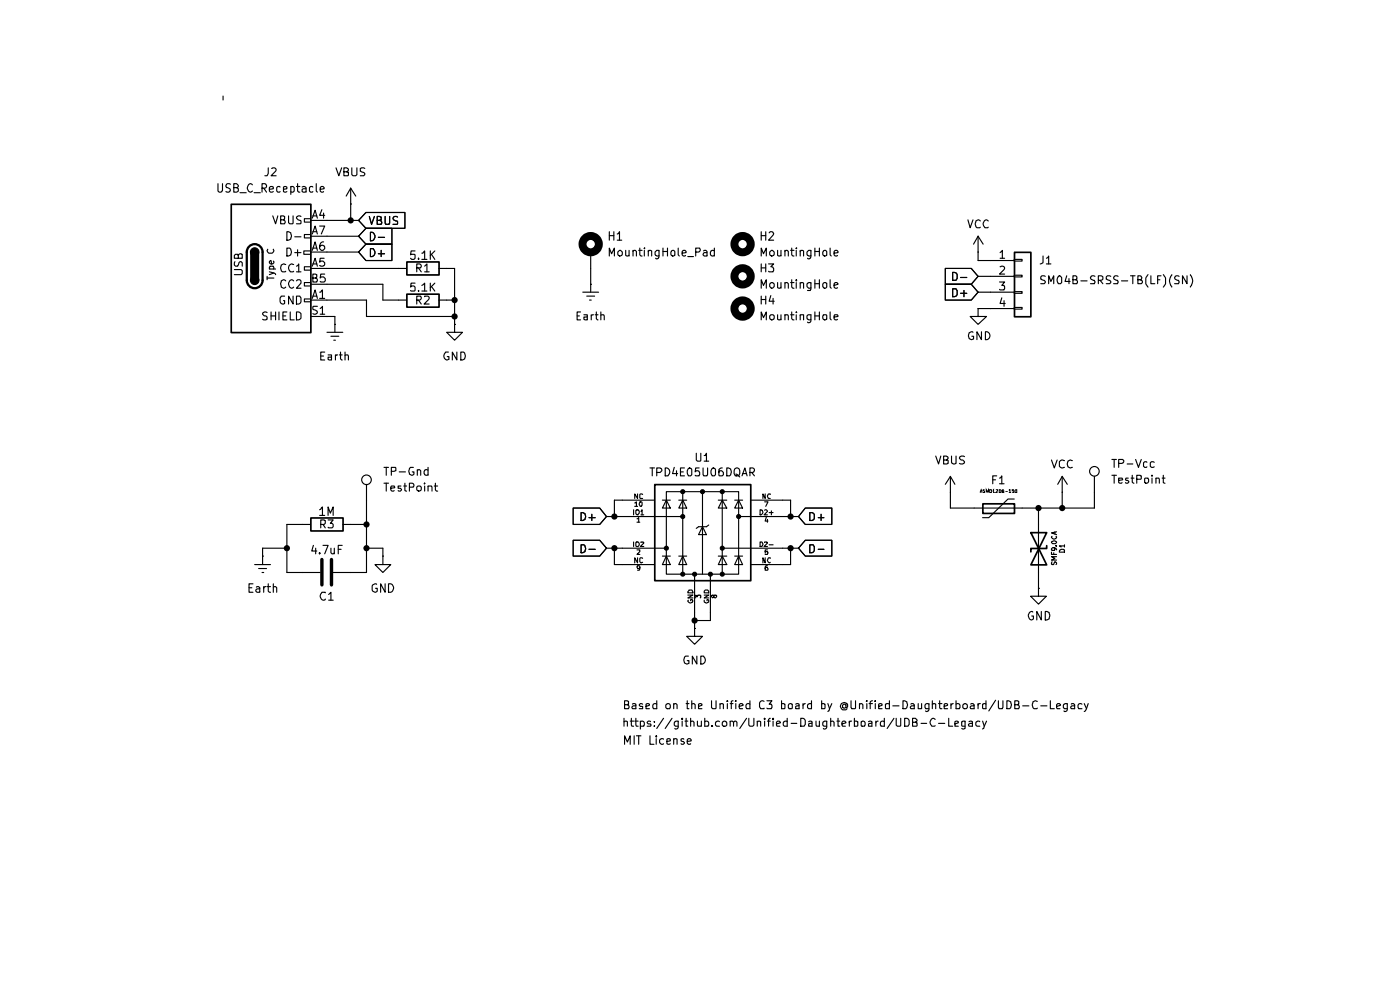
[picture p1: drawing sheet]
<svg xmlns="http://www.w3.org/2000/svg" width="210mm" height="148mm" viewBox="0 0 210 148" stroke-linecap="round" stroke-linejoin="round" font-family="sans-serif">
<g fill="none" stroke="#000" stroke-width=".17">
<path d="M33.4 14.4v.6M32.7 27.5v1.1l.2 .2 .4-.1 .1-.2v-1M34.5 27.6l-.1-.1-.4 .1-.1 .2 .1 .3 .5 .2v.2l-.2 .3-.4-.1M35.1 28.1h.5l.1-.2v-.1l-.2-.3h-.4v1.3h.4l.2-.2v-.3l-.2-.2M35.2 39.2l-.1 .5 .2 .2h.3l.2-.5 .2-.2h.2l.1 .2v.5M35.7 38.3l.3-.3 .3 .1v.6h-1.2v-.4l.2-.2h.3l.1 .6M36 28.9h.9M37.6 37.8h1.2v4.2h-1.2zM37.8 27.7a.37 .37 0 0 0-.4-.2 .37 .37 0 0 0-.2 .4l-.1 .2a.65 .65 0 0 0 .4 .7l.3-.2M38.1 28.9h.9M39.3 28.2l.6-.1 .1-.2-.1-.3-.6-.1v1.3M39.5 28.2l.5 .6"/>
<path d="M40.1 37.3l-.1 .3 .3 .3h.5l.3-.3-.1-.3M40.2 25.1v.9l-.2 .3h-.3M40.4 28.4l.6-.1v-.3l-.4-.1-.2 .2v.5l.2 .2 .4-.1M40.7 25.2l.4-.1 .2 .1 .1 .3-.8 .8h.8M40.9 32.3l.4 1.2 .4-1.2M41 39.1l.1 .3-.2 .1h-.3l-.2-.1v-.2l.2-.2 .1 .5M42 28l-.3-.1-.2 .2v.5l.2 .2 .3-.1M42.1 32.9h.4l.2-.1v-.4l-.6-.1v1.2h.6l.1-.3-.3-.3M42.5 28.4l.5-.1v-.3l-.2-.1-.3 .1v.7l.2 .1 .3-.1M42.8 39.6l-.3-.1-.3 .2-.1 .3 .1 .6 .1 .1 .5-.1M43 34.7l.6 .2 .1 .3-.1 .6-.3 .2h-.3zM43 37.2h.4l.2 .1 .1 .4-.1 .5-.3 .2h-.3z"/>
<path d="M43.3 32.3v1.1l.1 .1 .5-.1v-1.1M43.6 28l.3-.1 .2 .2v.5l-.2 .2-.3-.1M43.6 27.9v1.2M44 39.6a.55 .55 0 0 0-.7 .2 .55 .55 0 0 0 .1 .8l.1 .1 .5-.1M44.2 35.5h.9M44.2 37.8h.9M44.4 39.9l.4-.4v1.2M44.4 27.9h.6M44.6 27.5v1.1l.2 .2h.2M44.6 37.4v1M45.1 32.4l-.4-.1-.3 .3 .3 .3 .4 .2v.3l-.7 .1M45.3 28a.4 .4 0 0 1 .6 .1v.7"/>
<path d="M45.6 37.6h1v.5h-1zM45.6 32.8h1v.5h-1zM45.6 35.1h1v.5h-1zM45.6 40h1v.5h-1zM45.9 28.3l-.6 .1v.3l.2 .1 .4-.1M46.6 33h7.2M46.6 35.4h7.2M46.6 37.8h7.2M46.8 32.7l.4-1.2 .4 1.2M46.8 35.1l.4-1.2 .4 1.2M46.8 37.5l.4-1.3 .4 1.3M46.8 39.9l.4-1.2 .4 1.2"/>
<path d="M46.9 28l-.3-.1-.2 .2v.5l.2 .2 .3-.1M46.9 32.3h.6M46.9 34.7h.6M46.9 37.2h.6M46.9 39.5h.6M47.4 27.5v1.1l.2 .2M47.9 33.9h.8l-.5 1.2M48 28.4l.6-.1v-.2l-.2-.2h-.2l-.2 .2v.5l.2 .2 .3-.1M48.3 31.4l-.4 .9h.8M48.5 36.2a.55 .55 0 0 0-.6 .6v.5l.3 .2h.2l.3-.2-.1-.5-.2-.1h-.2l-.3 .3M48.5 31.9v.8M48.6 38.7h-.6l-.1 .6 .2-.2h.3l.3 .3-.1 .4-.2 .1-.5-.1"/>
<path d="M50.4 25.1l.4 1.2 .4-1.2M51.6 25.7h.6v-.2v-.3l-.6-.1v1.2h.6v-.5l-.2-.1M52.6 30.6h.1M52.6 28.2l-.7 1.2M52.6 28.2l.7 1.2M52.6 28.2v4.8M52.7 25.1v1.1l.2 .1h.4l.2-.1v-1.1M54.7 25.2l-.2-.1-.5 .1v.5l.5 .1 .2 .2v.2l-.2 .1h-.5M54.9 34.2h3.9v2.4h-3.9l-1.1-1.2zM54.9 31.8h5.8v2.4h-5.8l-1.1-1.2zM54.9 36.6h3.9v2.4h-3.9l-1.1-1.2zM55.4 32.4l.3 1.2 .4-1.2"/>
<path d="M55.5 34.8a.64 .64 0 0 1 .7 .6 .64 .64 0 0 1-.7 .7zM55.5 37.3h.5a.66 .66 0 0 1 .2 .7 .66 .66 0 0 1-.7 .4zM56.6 33l.5-.1v-.4l-.5-.1v1.2h.5l.1-.3-.1-.2-.2-.1M56.7 35.6h1M56.7 38h1M57.1 37.5v.9M57.7 32.4l.1 1.2h.5l.1-1.2M59.6 32.5l-.4-.1-.3 .3 .1 .2 .6 .3v.3l-.7 .1M62.2 37.6h-.6v.6l.5-.1 .1 .6-.1 .2h-.4l-.1-.2M62.7 38.7l.1 .1-.1 .1v-.2v.2M63.2 37.9h.2l.3-.3v1.3M63.2 38.9h.8"/>
<path d="M63.7 39.9l.3-.4v1.2M64.5 37.6v1.3M64.7 38.1l.5 .8M65.2 37.6l-.7 .7M88.6 37.8v6M91.4 38.4v-1.2l.3 .8 .4-.8v1.2M91.4 34.7v1.3M91.4 35.3h.6M92 34.7v1.3M92.5 35.1l.4-.4v1.3M92.5 36h.7M92.6 37.8l.3-.3h.1l.3 .3-.1 .5-.2 .1-.3-.1z"/>
<path d="M93.8 37.5v.8l.2 .1 .3-.1M94.3 37.5v.9M94.9 37.7l.2-.2h.1l.2 .2v.7M94.9 37.5v.9M95.8 37.5h.5M95.9 37.2v1l.2 .2h.2M96.6 37.2v.1l.1-.1-.1 .1M96.6 37.5v.9M97.2 37.7l.2-.2 .3 .1v.8M97.2 37.5v.9M98.8 37.5v1a.33 .33 0 0 1-.4 .3l-.1-.1M98.8 37.6l-.3-.1-.3 .3 .1 .5 .2 .1 .3-.1"/>
<path d="M99.4 37.2v1.2M99.4 37.7h.7M100.1 37.2v1.2M100.7 37.6l.3-.1 .2 .2v.6l-.2 .1-.3-.1-.1-.2zM101.7 37.2v1l.2 .2M102.3 37.9l.6-.1v-.1l-.2-.2h-.3l-.1 .2v.5l.1 .2 .4-.1M103.1 38.4h.9M104.3 37.8l.6-.1 .1-.2-.1-.3h-.6v1.2M105.5 37.6l.3-.1 .2 .2v.7M106 37.8h-.4l-.2 .3 .2 .3 .4-.1M107.1 37.6l-.2-.1a.33 .33 0 0 0-.4 .3v.3a.36 .36 0 0 0 .6 .2M107.1 37.2v1.2"/>
<path d="M114.1 38.4v-1.2l.4 .8 .4-.8v1.2M114.1 34.7v1.3M114.1 39.5v1.2M114.1 35.3h.7M114.8 34.7v1.3M114.8 39.5v1.2M115.2 39.5h.8l-.4 .5a.33 .33 0 0 1 .4 .2l-.1 .5-.7-.1M115.3 34.9l.2-.2h.2l.2 .1 .1 .3-.8 .9h.8M115.7 37.5h.1l.3 .3v.3l-.3 .3-.3-.1-.1-.2v-.3zM116.6 37.5v.8l.2 .1 .3-.1M117.1 37.5v.9M117.7 37.7l.2-.2h.1l.2 .2v.7"/>
<path d="M117.7 37.5v.9M118.5 37.5h.5M118.7 37.2v1l.2 .2h.1M119.4 37.2v.1l.1-.1-.1 .1M119.4 37.5v.9M120 37.7l.1-.2 .4 .1v.8M120 37.5v.9M121.6 37.5v1a.33 .33 0 0 1-.4 .3l-.1-.1M121.6 37.6l-.4-.1-.2 .3 .1 .5 .1 .1 .4-.1M122.2 37.2v1.2M122.2 37.7h.7M122.9 37.2v1.2"/>
<path d="M123.4 37.6l.4-.1 .2 .2v.6l-.2 .1-.4-.1v-.2zM124.5 37.2v1l.1 .2M125.1 37.9l.5-.1v-.1l-.1-.2h-.3l-.1 .2v.5l.1 .2 .4-.1M145.1 32.9l.4 1.2 .4-1.2M146.6 37.8h.1M146.6 35.4l-.6 1.2M146.6 35.4l.8 1.2M146.6 35.4v3.6h5.5M147 33.1l-.4-.2-.3 .2-.1 .3 .1 .6 .2 .1 .5-.1M148.2 33.1a.34 .34 0 0 0-.6 0l-.2 .3 .1 .5 .2 .2 .5-.1M149.9 37.8l.4-.3v1.2M149.9 40l.5-.1 .1 .1 .1 .2-.7 .9h.7"/>
<path d="M149.9 38.7h.7M152.1 38.9h1.1v.2h-1.1zM156.4 38.4v1l-.4 .1M156.9 38.7l.3-.3v1.1M156.9 39.5h.7M35.1 40.4h1.1l.1 .2v.4l-.1 .1h-1.1M40 46.8l-.4-.1-.2 .3 .2 .3h.3l.1 .2v.3l-.1 .1-.5-.1M40 41.4v.5M40 41.7h1.1M40.4 40.7l.7 .2 .2 .2M40.4 40.3h.9M40.5 40.3l-.1-.1 .1-.3h.5l.1 .1-.1 .3"/>
<path d="M40.6 46.7v1.2M40.6 47.3h.7M41.1 40.9l-.7 .2M41.3 46.7v1.2M41.8 46.7v1.2M42.4 47.3h.4M42.7 44.4h-.5l-.2 .2v.6a.43 .43 0 0 0 .7 .3v-.5h-.2M42.8 42.1l-.3-.2-.3 .2-.1 .3 .1 .6 .3 .2 .3-.2M43 46.7h-.6v1.2h.6M43.5 46.7v1.2h.6M43.9 44.4v1.2l-.6-1.2v1.2M44 42.1a.34 .34 0 0 0-.6 0 .68 .68 0 0 0 .4 1.1l.2-.2"/>
<path d="M44.4 42.1l.2-.2h.4l.1 .2v.3l-.7 .8h.7M44.4 44.4h.6l.1 .2v.6l-.3 .4h-.4zM44.4 46.7h.4l.3 .3v.7l-.3 .2h-.4zM44.4 40.7h.7M45.6 42.3h1v.5h-1zM45.6 44.8h1v.4h-1zM46.6 40.2h14.4M46.6 42.6h10.8v2.4h3.6M46.6 45h8.3v2.4h13.3M46.6 47.4h3.6v2.4M46.8 44.7l.4-1.3 .4 1.3M46.9 41.7h.4l.2-.2v-.4h-.6v1.1h.6l.1-.3-.3-.2"/>
<path d="M46.9 44.4h.6M47.6 45.9l-.7 .1v.3l.6 .3 .1 .1-.1 .3-.2 .1-.4-.1M47.9 43.8h.2l.2-.4v1.3M47.9 44.7h.8M48 46.2l.3-.3v1.2M48 47.1h.7M48.1 53.3h.4M48.7 41.1h-.6l-.1 .6 .2-.2h.3l.3 .2v.4l-.2 .1h-.6M48.7 52.7h-.6v1.2h.6M49 49.8h2.4M49.2 53.2h.5v.7M49.6 50.4h1.2"/>
<path d="M49.7 53.4l-.5 .1v.3l.2 .1 .3-.1M50 51h.3M50.2 48.6h.1M50.3 53.2v.7M50.6 53.2h-.2l-.1 .1M50.9 53.2h.4M51.1 52.7v1.1l.2 .1M51.7 53.3l.5-.1v.7M51.7 52.7v1.2M62.2 42.4h-.6v.6l.1-.2h.4l.1 .2v.5l-.1 .1-.5-.1M62.5 45l.6-.1 .1-.2-.1-.3h-.6v1.2M62.5 40.1h.6l.1-.1-.1-.4-.6-.1v1.2"/>
<path d="M62.7 43.5l.1 .1-.1-.1v.1M62.7 45l.5 .6M62.7 40.1l.5 .6M63.2 42.8l.5-.4v1.2M63.2 43.6h.8M63.7 44.4h.5l.1 .1v.2l-.7 .9h.7M63.7 40.7h.6M64.5 42.4v1.2M64.7 42.9l.5 .7M65.2 42.4l-.7 .7M65.8 40.2h2.4v8.4M65.8 45h2.4"/>
<path d="M67.2 52.7h-.4a.67 .67 0 0 0-.3 .7 .67 .67 0 0 0 .6 .5l.2-.1v-.4h-.2M68.2 48.6v1.2h1.1l-1.1 1.2-1.2-1.2h1.2M68.2 48.6h.1M68.5 52.7v1.2l-.7-1.2v1.2M69.1 52.7h.4l.2 .2 .1 .4-.1 .5-.4 .1h-.2zM86.5 47.3h.4M87 46.7h-.5v1.2h.5M87.4 43.8h2.3M87.5 47.2h.6v.7M88 44.4h1.2M88.1 47.4l-.6 .1v.3l.2 .1 .4-.1M88.4 45h.2"/>
<path d="M88.6 42.6h.1M88.6 47.2v.7M89 47.2h-.2l-.2 .1M89.2 47.2h.5M89.4 46.7v1.1l.3 .1M90.1 47.2h.4l.1 .7M90.1 46.7v1.2M114.1 43.2v-1.3l.4 .9 .4-.9v1.3M114.1 47.9v-1.2l.4 .9 .4-.9v1.2M114.1 44.4v1.2M114.1 40.1h.7M114.1 44.9h.7"/>
<path d="M114.8 44.4v1.2M115.4 47.3l.2-.1h.3l.2 .1-.1 .5-.2 .1-.3-.1zM115.5 42.4l.3-.1 .3 .3v.3l-.3 .3h-.1l-.3-.3zM115.6 44.3l-.3 .8h.8M115.9 44.7v.9M116.6 42.3v.8l.3 .1 .2-.2M116.6 47.2v.6l.2 .1 .3-.1M117.1 42.3v.9M117.1 47.2v.7M117.7 42.4l.3-.1 .2 .2v.7M117.7 47.2h.4l.1 .7M117.7 42.3v.9"/>
<path d="M117.7 47.2v.7M118.5 42.3h.5M118.5 47.2h.5M118.7 41.9v1.1l.2 .2h.1M118.7 46.7v1.1l.2 .1h.1M119.4 41.9v.2l.1-.1-.1-.1v.2M119.4 46.7l.1 .1-.1-.1v.1M119.4 42.3v.9M119.4 47.2v.7M120 42.4l.1-.1 .4 .1v.8M120 47.2h.5v.7M120 42.3v.9"/>
<path d="M120 47.2v.7M121.6 42.3v1l-.1 .2h-.4M121.6 42.4l-.4-.1-.2 .3v.3l.2 .3 .4-.1M121.6 47.8l-.1 .1-.4-.1-.1-.5 .2-.1h.4v.9l-.3 .2h-.2M122.2 47.3h.7M122.2 41.9v1.3M122.2 46.7v1.2M122.2 42.5h.7M122.9 41.9v1.3M122.9 46.7v1.2M123.4 42.4l.2-.1 .4 .1v.6l-.2 .2a.33 .33 0 0 1-.4-.3zM123.4 47.2h.6v.6l-.2 .1-.4-.1v-.1z"/>
<path d="M124.5 41.9v1.1l.1 .2M124.5 46.7v1.1l.1 .1M125.1 42.8l.5-.2-.1-.3h-.3l-.1 .2v.5l.1 .2 .4-.1M125.1 47.5l.5-.1v-.2h-.5v.1v.5l.1 .1 .4-.1M141.7 40.2h3.9l1 1.2-1 1.2h-3.9zM141.7 42.6h3.9l1 1.2-1 1.2h-3.9zM142.8 40.8a.52 .52 0 0 1 .7 .3v.6l-.2 .3h-.5zM142.8 43.3h.5l.2 .2v.6a.52 .52 0 0 1-.7 .3zM144 41.6h.9M144 43.9h.9M144.5 43.5v.9M145.9 49.8l-.3-.1a.61 .61 0 0 0-.4 .6 .61 .61 0 0 0 .5 .6l.3-.1v-.4h-.3"/>
<path d="M146.6 46.2v1.2h1.3l-1.3 1.2-1.1-1.2h1.1M146.6 46.2h.1M146.6 43.8h5.5M146.6 41.4h5.5M146.6 46.2h5.5M147.2 49.7v1.2l-.7-1.2v1.2M147.7 49.7a.6 .6 0 0 1 .7 .6 .6 .6 0 0 1-.7 .6zM149.9 42.2h.7l-.4 .6h.3l.1 .1-.1 .5-.6-.1M150.2 44.6l-.3 .9h.8M150.5 45v.9M152.1 41.2h1.1v.3h-1.1zM152.1 43.7h1.1v.2h-1.1z"/>
<path d="M152.1 46.1h1.1v.2h-1.1zM156.7 41.4l-.5-.1-.2 .2v.3l.5 .2 .2 .2v.1l-.2 .2h-.5M157.2 42.5v-1.2l.4 .9 .4-.9v1.2M158.7 41.4l.2-.1 .3 .3v.7l-.2 .2h-.3v-.1a.83 .83 0 0 1 0-1zM159.9 41.3l-.2 .9h.7M160.3 41.7v.8M160.9 41.9l.6-.1v-.3l-.2-.2h-.4v1.2h.6v-.3l-.2-.3M162.1 42.1h.9M164.2 41.4l-.2-.1-.4 .1-.1 .2 .1 .2 .5 .2 .1 .3-.1 .2h-.6M164.7 42l.6-.1 .1-.4-.3-.2h-.4v1.2M164.9 42l.5 .5M166.5 41.4l-.5-.1-.1 .2v.3l.5 .2 .1 .2v.1l-.1 .2h-.5"/>
<path d="M167.6 41.4l-.1-.1-.5 .1v.2v.2l.6 .2v.3v.2h-.6M168.1 42.1h1M169.5 41.3h.7M169.8 41.3v1.2M170.6 41.9l.5-.1 .1-.1-.1-.3-.5-.1v1.2h.5l.2-.2v-.1l-.1-.2-.3-.1M172.1 41.1l-.3 .6v.8l.3 .5M172.6 41.3v1.2h.5M173.6 41.9h.3M174.1 41.3h-.5v1.2M174.4 41.1l.4 .6v.8l-.4 .5M175.7 41.1a1.44 1.44 0 0 0 0 1.9M176.8 41.4l-.2-.1-.4 .1-.1 .2 .1 .2 .5 .2 .1 .3-.1 .2h-.6"/>
<path d="M178 41.3v1.2l-.7-1.2v1.2M178.5 41.1a1.44 1.44 0 0 1 0 1.9M46.6 78.6h-3.6v7.2h5M47.9 76.4l.4-.5v1.3M47.9 77.2h.8M48.1 78.6h.5l.2-.2v-.4l-.7-.1v1.2M48.4 78.6l.4 .5M49.2 77.2v-1.3l.3 1 .5-1v1.3M49.2 77.9h.8l-.5 .5h.3l.2 .2v.3l-.2 .2-.6-.1M51.4 78.6h3.5M54.9 72.6v13.2h-4.9M57.6 72.4h.7"/>
<path d="M57.6 70h.7M57.9 70v1.2M57.9 72.4v1.2M58.6 73.2l.6-.1-.1-.3h-.4l-.1 .2v.4l.2 .2 .3-.1M58.7 70.6l.7-.1v-.4l-.7-.1v1.2M59.9 70.7h.9M60.1 72.8h-.4v.4h.3l.2 .2-.2 .2-.3-.1M60.5 72.8h.5M60.7 72.4v1.1l.3 .1M61.4 73h.6l.1-.2-.1-.3-.6-.1v1.2M62 70h-.4l-.2 .2-.1 .3 .1 .5 .3 .2 .3-.1 .1-.4h-.3M62.5 73l.2-.2h.3l.2 .2-.1 .5-.2 .1-.3-.1z"/>
<path d="M62.6 70.5l.1-.1h.2l.2 .1v.7M62.6 70.4v.8M63.7 72.4l-.1 .1 .1-.1v.1M63.7 72.8v.8M64.2 72.9l.5-.1 .1 .8M64.2 70.4h-.2a.33 .33 0 0 0-.4 .2v.4a.34 .34 0 0 0 .2 .2 .34 .34 0 0 0 .4-.1M64.2 70v1.2M64.2 72.8v.8M65.1 72.8h.5M65.3 72.4v1l.1 .2h.2M85.9 76.1h4l1 1.3-1 1.2h-4zM87.1 76.8l.6 .2 .1 .3-.1 .5-.3 .2h-.3z"/>
<path d="M88.3 77.6h.9M88.7 77v1M90.9 77.4h11.5M95 76.4v.7M95.2 75.4l.2-.2v.7M95.2 75.9h.4M95.3 76.5l.2-.1 .3 .1a.48 .48 0 0 1-.1 .6h-.2l-.2-.1zM95.5 77.7l.3-.1v.6M95.5 78.2h.4M95.6 74v.7l-.4-.7v.7M95.9 75.2l.4 .1-.1 .6h-.2l-.2-.3zM96.1 76.6l.2-.2v.7"/>
<path d="M96.1 77.1h.4M96.4 74.1l-.1-.1-.4 .1v.5l.5 .1M97.5 70.1h.6M97.8 70.1v1.2M98.1 74.9h-6v2.5M98.5 70.8h.5l.2-.3a.33 .33 0 0 0-.2-.4h-.5v1.2M99.3 74.9h1.2M99.7 70.1a.66 .66 0 0 1 .7 .4 .66 .66 0 0 1-.2 .8h-.5zM99.9 73.7h10.8v12.3h-10.8zM99.9 74.9l.6 1.2h-1.2zM101.1 70l-.3 1h.8M101.4 70.5v.8"/>
<path d="M101.8 74.9h1.2M102 70.7h.4M102.2 73.4h.4l.1 .3-.1 .2h-.4l-.1-.2zM102.2 77.2h.4l.1 .2-.1 .2h-.4l-.1-.2zM102.4 74.9l.6 1.2h-1.2zM102.4 73.7v12.3M102.6 70.1h-.6v1.2h.6M103.2 70.2l.3-.1 .2 .3v.7l-.2 .2h-.3v-.1a.78 .78 0 0 1 0-1zM104.4 67.9v1l.2 .2 .5-.1v-1.1M104.8 70.1h-.5l-.1 .6 .2-.2 .4 .1 .1 .2-.1 .5-.6-.1M105.1 73.4h.4l.1 .3-.1 .2h-.4l-.1-.2zM105.3 78.9l.6 1.2h-1.2z"/>
<path d="M105.3 73.7v12.3M105.4 70.1l.1 1.2h.5l.1-1.2M105.6 68.2h.1l.2-.3v1.2M105.6 69.1h.7M106.3 78.7l-.4 .2h-1.2l-.3 .3M106.8 70.2l.2-.1 .3 .3v.7l-.2 .2h-.3v-.1a.78 .78 0 0 1 0-1zM107.7 74.9h1.3M108.1 73.4h.4l.1 .3-.1 .2h-.4l-.1-.2zM108.3 74.9l.7 1.2h-1.3zM108.3 70.1h-.2l-.3 .3v.8l.5 .1 .2-.2v-.3l-.3-.3h-.3l-.1 .3M108.3 73.7v12.3M109 70.1l.6 .2v.5v.3l-.2 .2h-.4z"/>
<path d="M110.2 70.3a.41 .41 0 0 1 .6 0l.1 .7-.2 .3h-.5l-.1-.3zM110.2 74.9h1.1M110.3 71l.3 .1 .3 .4M110.5 77.2h.4l.1 .2-.1 .2h-.4l-.1-.2zM110.7 74.9l.6 1.2h-1.1zM110.7 77.4h9M111.3 71.3l.4-1.2 .3 1.2M111.3 71h.6M112.4 70.8l.6-.1 .1-.2-.1-.3-.6-.1v1.2M112.5 74.9h6v2.5M112.7 70.8l.4 .5M114 76.4l.3 .1 .1 .2a.42 .42 0 0 1-.4 .4z"/>
<path d="M114.6 75.2h.5l-.3 .7M114.6 76.5l.3-.1 .2 .2-.5 .5h.5M114.7 74v.7l-.3-.7v.7M114.9 77.5l-.2 .6h.4M115.1 77.8v.4M115.3 76.8h.6M115.5 74.1v-.1h-.3l-.1 .3v.3l.4 .1M115.7 76.5v.6M120.7 76.1h4v2.5h-4l-1-1.2zM121.4 76.8h.4l.3 .2v.7l-.3 .3h-.4zM122.7 77.6h.8M123.1 77v1"/>
<path d="M140.3 68.3l.4 1.2 .4-1.2M141.5 68.9h.4l.3-.2-.1-.3-.6-.1v1.2h.5l.2-.1v-.4l-.3-.1M142.5 73.7h.1M142.5 71.4v4.7h21.6v-4.7M142.5 71.4l-.8 1.2M142.5 71.4l.7 1.2M142.7 68.3v1l.2 .2 .4-.1v-1.1M144.6 68.4l-.5-.1-.3 .3 .3 .3h.3l.2 .3-.1 .2-.1 .1-.6-.1M148.8 71.9h.5M149.4 71.3h-.6v1.2M149.9 71.6l.3-.3v1.2M149.9 72.5h.6"/>
<path d="M152.1 74.8h-1l-2.8 2.8h-1M155.7 76.1v12M157.6 68.9l.5 1.2 .4-1.2M158.2 79.7v.3M158.4 79.7l-.8 .1 .8 .3M159.3 73.7h.1M159.3 71.4l-.7 1.2M159.3 71.4l.7 1.2M159.3 71.4v4.7M159.6 69h-.1a.45 .45 0 0 0-.7 .2v.6a.52 .52 0 0 0 .8 .2M160.8 69l-.3-.1a.6 .6 0 0 0-.5 .6 .6 .6 0 0 0 .5 .6l.3-.1M166.7 71.2h.7"/>
<path d="M166.7 68.8h.7M167 68.8v1.2M167 71.2v1.2M167.7 72l.6-.1-.1-.3h-.5v.7l.2 .1 .3-.1M167.7 69.4h.5a.33 .33 0 0 0 .3-.4l-.2-.2h-.6v1.2M169 69.5h.8M169.2 71.6h-.4l-.1 .2 .1 .2h.3l.1 .2-.1 .2-.4-.1M169.6 71.6h.4M169.8 71.2v1l.2 .2M170.3 68.8l.4 1.2 .4-1.2M170.4 71.8h.6l.1-.5-.7-.1v1.2M171.6 71.7l.5-.1 .1 .2-.1 .5-.1 .1-.4-.1z"/>
<path d="M172 69.3l-.4-.1-.2 .1v.5l.2 .2 .4-.1M172.7 71.2l-.1 .1h.2l-.1-.1v.1M172.7 71.6v.8M173.1 69.3l-.5-.1-.1 .1v.5l.1 .2 .5-.1M173.3 71.7l.4-.1 .1 .8M173.3 71.6v.8M174.2 71.6h.5M174.4 71.2v1.1l.3 .1M37.3 88.1h.5M37.9 87.5h-.6v1.2h.6M38.2 84.6h2.4M38.4 88l.4-.1 .1 .2v.6"/>
<path d="M38.8 85.2h1.2M38.9 88.1l-.4 .1-.1 .2v.2l.1 .1 .4-.1M39.3 85.8h.2M39.4 83.3h.1M39.5 87.9v.8M39.9 87.9l-.4 .1v.1M40 87.9h.6M40.2 87.5v1.1l.2 .1h.2M41 88l.3-.1 .2 .2v.6M41 87.5v1.2M43 82.1h-3.6v2.5M47 81.7l-.3 .8h.8"/>
<path d="M47.3 82.1v.9M47.9 82.8l.1 .1-.1 .1-.1-.1 .1-.1v.2M48.4 81.7h.8l-.5 1.3M48.8 88.8v-.1h-.5a.66 .66 0 0 0-.3 .7 .66 .66 0 0 0 .6 .5l.2-.2M49.3 89.1l.3-.4v1.2M49.3 89.9h.7M49.6 82.1v.7l.2 .2h.2l.1-.2M50.1 82.1v.9M50.7 82.3h.4M51.3 81.7h-.6v1.3M54.9 82.1h2.5v1.2M56.5 87.5h-.3l-.3 .1-.1 .2 .1 .8 .3 .1 .3-.1 .1-.5h-.3"/>
<path d="M57.4 83.3v1.3h1.2l-1.2 1.2-1.2-1.2h1.2M57.4 83.3h.1M57.7 87.5v1.2l-.6-1.2v1.2M58.3 87.5a.65 .65 0 0 1 .7 .6 .65 .65 0 0 1-.7 .6zM85.9 80.9h4l1 1.2-1 1.2h-4zM87.1 81.6h.4l.2 .2 .1 .3-.1 .5-.3 .2h-.3zM88.3 82.3h.9M90.9 82.1h9M92.1 82.1v2.5h6M95 81.2v.7M95.3 81.3l.4-.1a.41 .41 0 0 1 0 .7l-.4-.1zM95.5 82.4h.4v.2l-.4 .5h.4"/>
<path d="M95.6 83.6v.7l-.4-.7v.7M95.9 85l-.1 .2h-.2l-.1-.4h.1h.3l-.1 .6h-.2M96.1 81.3v-.1h.3l.1 .2-.5 .5h.5M96.4 83.7l-.1-.1-.4 .1v.5l.2 .1 .3-.1M99.3 83.3h1.2M99.7 81.9h.4l.1 .2-.1 .2h-.4l-.1-.2zM99.9 83.3l.6 1.3h-1.2zM101.8 83.3h1.2M102.2 85.8h.4l.1 .2-.1 .2h-.4l-.1-.2zM102.4 83.3l.6 1.3h-1.2zM103.1 89.2h.8l-.8 .4h.8M103.2 89.9l-.1 .2 .4 .2a.34 .34 0 0 0 .3-.1 .34 .34 0 0 0 0-.4h-.3v.2"/>
<path d="M103.2 98.3h-.4l-.2 .2-.1 .3 .1 .5 .4 .2 .3-.1v-.4h-.3M103.3 88.4h.4l.2 .4h-.8zM103.9 85.8h.4l.1 .2-.1 .2h-.4l-.1-.2zM104.1 94.1v1.2h1.2l-1.2 1.2-1.1-1.2h1.1M104.1 94.1h.1M104.1 86v8.1M104.3 89.6v-.4l.3 .2v-.2h.4h.1l-.1 .4M104.5 98.3v1.2l-.7-1.2v1.2M105.1 98.3h.4a.66 .66 0 0 1 .2 .7 .66 .66 0 0 1-.6 .5zM105.6 89.9v.3l.2 .1 .5-.1-.1-.4h-.2v.2M105.6 89.2h.7l-.7 .4h.7M105.6 88.6l.1-.2h.4l.2 .2v.2h-.7z"/>
<path d="M106.3 85.8h.4l.1 .2-.1 .2h-.4l-.1-.2zM106.5 86v7h-2.4M107 89.2h.1h.3v.2l-.1 .2-.3-.1-.1-.3h-.2v.2l.1 .2 .2-.2M107.7 83.3h1.3M108.1 81.9h.4l.1 .2-.1 .2h-.4l-.1-.2zM108.1 85.8h.4l.1 .2-.1 .2h-.4l-.1-.2zM108.3 83.3l.7 1.3h-1.3zM108.3 82.1h11.4M110.2 83.3h1.1M110.7 83.3l.6 1.3h-1.1zM114 81.2h.2l.2 .2-.2 .5h-.2zM114.6 81.3v-.1h.4l.1 .2-.5 .5h.5"/>
<path d="M114.7 83.6v.7l-.3-.7v.7M115.1 82.4h-.4v.3v-.1l.4 .1v.4h-.4v-.1M115.1 84.8h-.3l-.1 .1v.5l.4-.1v-.3h-.3l-.1 .2M115.3 81.6h.6M115.5 83.7v-.1h-.3l-.1 .3 .2 .4 .2-.1M118.5 82.1v2.5h-6M120.7 80.9h4v2.4h-4l-1-1.2zM121.4 81.6h.5l.2 .3v.6l-.3 .3h-.4zM122.7 82.3h.8M154.9 91.7a.33 .33 0 0 0-.6 .1 .68 .68 0 0 0 .4 1.1l.2-.2v-.4h-.2M155.7 88.1v1.2h1.2l-1.2 1.2-1.2-1.2h1.2M155.7 88.1h.1"/>
<path d="M156.1 91.6v1.3l-.7-1.3v1.3M156.7 91.6l.6 .2 .1 .3-.1 .6-.3 .2h-.3zM157.6 82.7v.4h.8M157.6 81.2a.43 .43 0 0 1 .5-.2 .43 .43 0 0 1 .3 .3l-.2 .1h-.4zM157.7 84.2l-.1 .1 .1 .3h.3l.2-.4 .2 .1-.1 .3M157.7 80.3l-.1 .2 .4 .3 .3-.1 .1-.2-.1-.2M158 82l.2 .2-.1 .3-.5-.1a.39 .39 0 0 1 .4-.3 .39 .39 0 0 1 .4 .3M158 82.8v.3M158.3 81.8v-.1l.1 .1M158.4 83.4h-.8l.6 .3-.6 .2h.8M158.9 82.4l.2-.1 .5 .1v.3h-.8zM159.6 81.8h-.8l.3 .2"/>
<path d="M159.6 81.6v.4M93.6 108.1l.1-.1 .4 .1v.7M93.6 107.6v1.2M93.6 105.6l.6-.1v-.4l-.6-.1v1.2h.6l.1-.4-.2-.2M93.6 111.5v-1.3l.5 1 .4-1v1.3M94.5 108h.5M94.7 107.6v1v.2h.3M94.8 105.5l.1-.1 .4 .1v.7h-.5l-.1-.3 .2-.2h.4M95.1 110.2v1.3M95.2 108h.5M95.3 107.6v1l.1 .2h.3M95.4 110.2h.7"/>
<path d="M95.8 110.2v1.3M96 108.1a.36 .36 0 0 1 .6 .2l-.1 .5h-.5M96 108v1.2M96.4 105.5l-.4-.1-.2 .2 .2 .2h.4v.4h-.6M96.9 105.8l.5-.1v-.2l-.2-.1-.3 .1v.7h.5M97.5 110.2v1.3h.5M97.5 108.1l-.3-.1-.2 .2 .2 .3h.3l.1 .1-.1 .2h-.5M98.1 108.7l-.1 .1 .1-.1v.1M98.1 108.1v.1l-.1-.1 .1 .1M98.4 110.2v.2l.1-.1-.1-.1v.2M98.4 110.7v.8M98.5 105v1.2h-.5l-.1-.5a.36 .36 0 0 1 .6-.2"/>
<path d="M99.5 110.7h-.4l-.2 .2v.4l.2 .2 .4-.1M99.5 107.6l-1 1.5M99.9 105.5l.2-.1 .3 .1 .1 .2-.1 .5h-.4l-.2-.2zM100 111.1l.5-.1v-.3h-.2h-.3v.7l.2 .1 .3-.1M100.8 107.6l-1.1 1.5M101 105.5l.3-.1 .2 .2v.6M101 110.7h.2h.3v.8M101 105.4v.8M101 110.7v.8M101.7 108v1l-.3 .2-.2-.1M101.7 108.1l-.4-.1-.2 .3v.3l.2 .2h.4M102.3 107.6l-.1 .1 .1 .1 .1-.1-.1-.1v.2"/>
<path d="M102.3 108v.8M102.5 110.7h-.1h-.3v.3l.3 .1 .2 .2-.2 .2-.3-.1M102.7 108h.4M102.9 107.6v1.2h.2M102.9 105.4h.4M103 105v1.2h.3M103 111.1l.6-.1v-.2l-.1-.1h-.3l-.2 .1v.5l.2 .2 .3-.1M103.5 108.1l.4-.1 .2 .2v.6M103.5 107.6v1.2M103.7 105.5l.4-.1 .1 .2v.6M103.7 105v1.2M104.6 108v.8l.6-.1"/>
<path d="M104.7 105.8l.5-.1v-.2l-.1-.1-.4 .1v.7h.5M105.2 108v.8M105.7 107.6v1.2h.5l.1-.5a.36 .36 0 0 0-.6-.2M106.7 105v1l.1 .2 .6-.1v-1.1M106.8 108.7v.1h-.1l.1-.1v.1M107.9 108.1l-.4-.1-.2 .3v.3l.1 .2h.5M107.9 105.5l.2-.1 .4 .1v.7M107.9 105.4v.8M108.4 108.1l.1-.1 .4 .1 .1 .5-.2 .2h-.3l-.2-.2zM109.1 105l-.1 .1h.1v-.1v.1M109.1 105.4v.8M109.5 108.1l.3-.1 .2 .2v.6"/>
<path d="M109.5 105.4h.4M109.5 108v.8M109.9 105l-.3 .1v1.1M110 108.2l.2-.2h.1l.2 .2v.6M110.3 105l-.1 .1 .1-.1v.1M110.3 105.4v.8M110.8 105.8l.6-.1-.1-.3h-.3l-.2 .2v.4l.1 .2h.4M111.9 107.6l-1 1.5M112.3 107.6v1l.1 .2h.5l.1-.2v-1M112.4 105v1.2h-.5l-.1-.5a.36 .36 0 0 1 .6-.2M113.5 108.1l.2-.1 .3 .1v.7M113.5 108v.8"/>
<path d="M114.6 105.1a.42 .42 0 0 0-.7 .2v.6l.1 .3h.6v-.1M114.6 107.6v.1v.1l.1-.1-.1-.1v.2M114.6 108v.8M115 105h.7l-.4 .5h.4v.2v.5l-.7-.1M115.1 108h.4M115.5 107.6l-.3 .2v1M115.9 107.6l-.1 .1 .1 .1 .1-.1-.1-.1v.2M115.9 108v.8M116.4 108.5l.6-.2-.2-.3h-.2l-.2 .2v.4l.1 .2h.4M117.2 105v1.2h.4l.1-.7-.2-.1-.3 .1M118 107.6v1.2h-.4l-.2-.2 .1-.5 .2-.1 .3 .1M118.3 105.5l.1-.1 .4 .1-.1 .7h-.4l-.1-.2z"/>
<path d="M118.6 108.4h.9M119.3 105.5l.2-.1 .3 .1v.7h-.5v-.4l.5-.1M120.1 107.6h.3l.3 .3v.6l-.1 .3h-.5zM120.4 105.4v.8M120.7 105.4l-.2 .1-.1 .2M121.2 108.1l.2-.1 .4 .1v.7h-.6v-.3l.6-.2M121.7 105v1.2h-.5l-.1-.2 .1-.5 .1-.1 .4 .1M122.3 108l.1 .8h.5v-.1M122.9 108v.8M123.2 105v1.2h.4l.1-.7-.2-.1-.3 .1M124 108v1l-.3 .2-.3-.1M124 108.1l-.4-.1-.2 .3v.3l.1 .2h.5"/>
<path d="M124.1 105.4l.3 .8M124.5 108.1l.4-.1 .2 .2v.6M124.5 107.6v1.2M124.7 105.4l-.4 1.1-.2 .1M125.5 108h.4M125.6 107.6v1.2h.3M126.2 108.5l.6-.2-.1-.3h-.3l-.2 .2v.4l.1 .2h.4M126.8 105.7l-.1-.2h-.2l-.2 .2v.3l.2 .1 .3-.1M126.8 105.5v.5h.2a.54 .54 0 0 0-.4-.8 .54 .54 0 0 0-.6 .6l.3 .5h.5l.2-.1M127.3 108v.8M127.6 105l.1 1.2 .6-.1v-1.1M127.7 108l-.4 .1v.2"/>
<path d="M128.1 107.6v1.2h.4l.1-.7-.2-.1-.3 .1M128.9 105.5l.3-.1 .2 .2v.6M128.9 105.4v.8M129.1 108.1l.2-.1 .3 .1 .1 .2-.1 .5-.5-.1zM130 105l-.1 .1 .1-.1v.1M130 105.4v.8M130.2 108.1l.2-.1 .3 .1v.7h-.5v-.3l.5-.2M130.3 105.4h.5M130.8 105l-.3 .2v1M131.2 105l-.1 .1 .1-.1v.1M131.2 105.4v.8M131.3 108v.8"/>
<path d="M131.7 108l-.3 .1-.1 .2M131.7 105.8l.5-.1v-.2l-.1-.1-.4 .1v.7h.5M132.6 107.6v1.2h-.5l-.1-.5a.36 .36 0 0 1 .6-.2M133.3 105v1.2h-.5v-.7l.1-.1 .4 .1M133.9 105.7h.9M134 107.6l-1 1.5M134.4 107.6v1l.1 .2 .5-.1v-1.1M135.4 105l.6 .2 .1 .5-.1 .3-.2 .2h-.4zM135.6 107.6h.4l.3 .3v.6l-.2 .3h-.5zM136.6 105.5l.3-.1 .2 .2v.6h-.5l-.1-.3 .2-.2h.4M136.8 108.2l.6-.1 .1-.2-.3-.3h-.4v1.2h.6l.1-.5-.3-.1M137.7 105.4v.8l.5-.1"/>
<path d="M138.1 108.4h.8M138.2 105.4v.8M139.3 105.4v.9l-.3 .3-.2-.1M139.3 105.5a.36 .36 0 0 0-.6 .2l.1 .5h.5M139.8 105.5l.2-.1 .3 .1v.7M139.8 105v1.2M140.2 107.8a.34 .34 0 0 0-.6 0l-.2 .3 .1 .4 .2 .3 .5-.1M140.7 105.4h.5M140.7 108.4h.9M140.9 105v1l.1 .2h.2M141.6 105.8l.5-.1v-.2l-.2-.1-.3 .1v.7h.5M142.2 107.6v1.2h.6"/>
<path d="M142.6 105.4v.8M142.9 105.4l-.2 .1-.1 .2M143.2 108.5l.5-.2v-.2l-.2-.1-.3 .1v.7h.5M143.3 105v1.2h.5l.1-.5a.36 .36 0 0 0-.6-.2M144.4 105.5l.2-.1 .3 .1 .1 .5-.1 .2h-.4l-.1-.2zM144.7 108v1.1l-.2 .1-.3-.1M144.7 108.1l-.1-.1-.4 .1v.6l.5 .1M145.3 108.1l.2-.1 .3 .1v.7h-.5l-.1-.2 .1-.1 .5-.2M145.5 105.5l.4-.1 .1 .2v.6h-.5v-.3l.1-.2h.4M146.6 105.4v.8M146.9 108.1l-.3-.1-.3 .3v.3l.2 .2h.4M147 105.4l-.4 .1v.2"/>
<path d="M147.3 108l.3 .8M147.8 105v1.2h-.4l-.1-.7 .2-.1 .3 .1M147.9 108l-.4 1.1-.2 .1M149.3 104.9l-1 1.6M149.7 105l.1 1.2h.5l.1-1.2M151 105l.6 .2v.5v.3l-.2 .2h-.4zM152.1 105.6l.6-.1v-.4l-.6-.1v1.2h.6l.1-.4-.2-.2M153.3 105.7h1M155.5 105.1l-.3-.1-.3 .2-.1 .3 .1 .5 .1 .2 .5-.1M156 105.7h1M157.5 105v1.2h.6M158.4 105.8l.6-.1-.2-.3h-.2l-.2 .2v.4l.1 .2h.4"/>
<path d="M160 105.4v.9l-.2 .3-.3-.1M160 105.5l-.3-.1-.3 .3v.3l.2 .2h.4M160.6 105.5l.4-.1 .1 .2v.6h-.5l-.1-.3 .2-.2h.4M162.2 105.5a.36 .36 0 0 0-.6 .2l.1 .5h.5M162.6 105.4l.3 .8M163.2 105.4l-.5 1.1-.1 .1"/>
<circle cx="38.2" cy="37.8" r=".64"/>
<circle cx="38.2" cy="42" r=".64"/>
<circle cx="54.9" cy="71.9" r=".72"/>
<circle cx="164.1" cy="70.6" r=".72"/>
</g>
<path d="M34.7 30.6h11.9v19.2h-11.9zM61 39.2h4.8v2h-4.8zM152.1 37.8h2.5v9.7h-2.5zM61 44.1h4.8v1.9h-4.8zM46.6 77.6h4.8v1.9h-4.8zM98.2 72.6h14.4v14.4h-14.4zM147.4 75.5h4.7v1.4h-4.7zM154.6 79.8h2.3l-2.3 4.8h2.3zM156.9 81.7v.5h-2.3v.5" fill="none" stroke="#000" stroke-width=".25"/>
<g fill="#000">
<path d="M37.6 37.8h1.2v4.2h-1.2zM102.2 73.4h.4l.1 .3-.1 .2h-.4l-.1-.2zM102.2 77.2h.4l.1 .2-.1 .2h-.4l-.1-.2zM105.1 73.4h.4l.1 .3-.1 .2h-.4l-.1-.2zM108.1 73.4h.4l.1 .3-.1 .2h-.4l-.1-.2zM110.5 77.2h.4l.1 .2-.1 .2h-.4l-.1-.2zM99.7 81.9h.4l.1 .2-.1 .2h-.4l-.1-.2zM102.2 85.8h.4l.1 .2-.1 .2h-.4l-.1-.2zM103.9 85.8h.4l.1 .2-.1 .2h-.4l-.1-.2zM106.3 85.8h.4l.1 .2-.1 .2h-.4l-.1-.2zM108.1 81.9h.4l.1 .2-.1 .2h-.4l-.1-.2zM108.1 85.8h.4l.1 .2-.1 .2h-.4l-.1-.2z"/>
<circle cx="38.2" cy="37.8" r=".64"/>
<circle cx="52.6" cy="33" r=".47"/>
<circle cx="38.2" cy="42" r=".64"/>
<circle cx="68.2" cy="47.4" r=".47"/>
<circle cx="68.2" cy="45" r=".47"/>
<circle cx="54.9" cy="78.6" r=".47"/>
<circle cx="92.1" cy="77.4" r=".47"/>
<circle cx="118.5" cy="77.4" r=".47"/>
<circle cx="155.7" cy="76.1" r=".47"/>
<circle cx="159.3" cy="76.1" r=".47"/>
<circle cx="43" cy="82.1" r=".47"/>
<circle cx="54.9" cy="82.1" r=".47"/>
<circle cx="92.1" cy="82.1" r=".47"/>
<circle cx="104.1" cy="93" r=".47"/>
<circle cx="118.5" cy="82.1" r=".47"/>
</g>
<path d="M37.2 37.1a1.19 1.19 0 0 1 1.4-.5 1.19 1.19 0 0 1 .8 1.2v4.2a1.19 1.19 0 0 1-1.2 1.2 1.19 1.19 0 0 1-1.2-1.2v-4.2z" fill="none" stroke="#000" stroke-width=".34"/>
<path d="M48.3 83.8v3.8M49.7 83.8v3.8" fill="none" stroke="#000" stroke-width=".51"/>
<g fill="none" stroke="#000" stroke-width="1.2">
<circle cx="88.6" cy="36.6" r="1.23"/>
<circle cx="111.3" cy="36.6" r="1.23"/>
<circle cx="111.3" cy="46.2" r="1.23"/>
<circle cx="111.3" cy="41.4" r="1.23"/>
</g>
<g fill="none" stroke="#000" stroke-width=".15">
<path d="M146.9 73.8l.2-.4 .2 .4M146.9 73.7h.3M147.6 73.4h-.2l.2 .2v.2h-.2M147.9 73.8v-.4l.1 .3 .2-.3v.4M148.4 73.4h.2l.1 .1-.1 .3h-.2zM148.9 73.4h.1v.4M148.9 73.8h.2M149.3 73.4h.3v.1l-.3 .3h.3M149.8 73.4h.3l-.1 .4h-.2zM150.5 73.4h-.3v.4h.3v-.3h-.3v.1M150.7 73.6h.4M151.3 73.4h.1v.4"/>
<path d="M151.3 73.8h.3M152 73.4h-.2v.1h.2v.3h-.2M152.3 73.4h.1v.4l-.2-.1z"/>
</g>
</svg>
